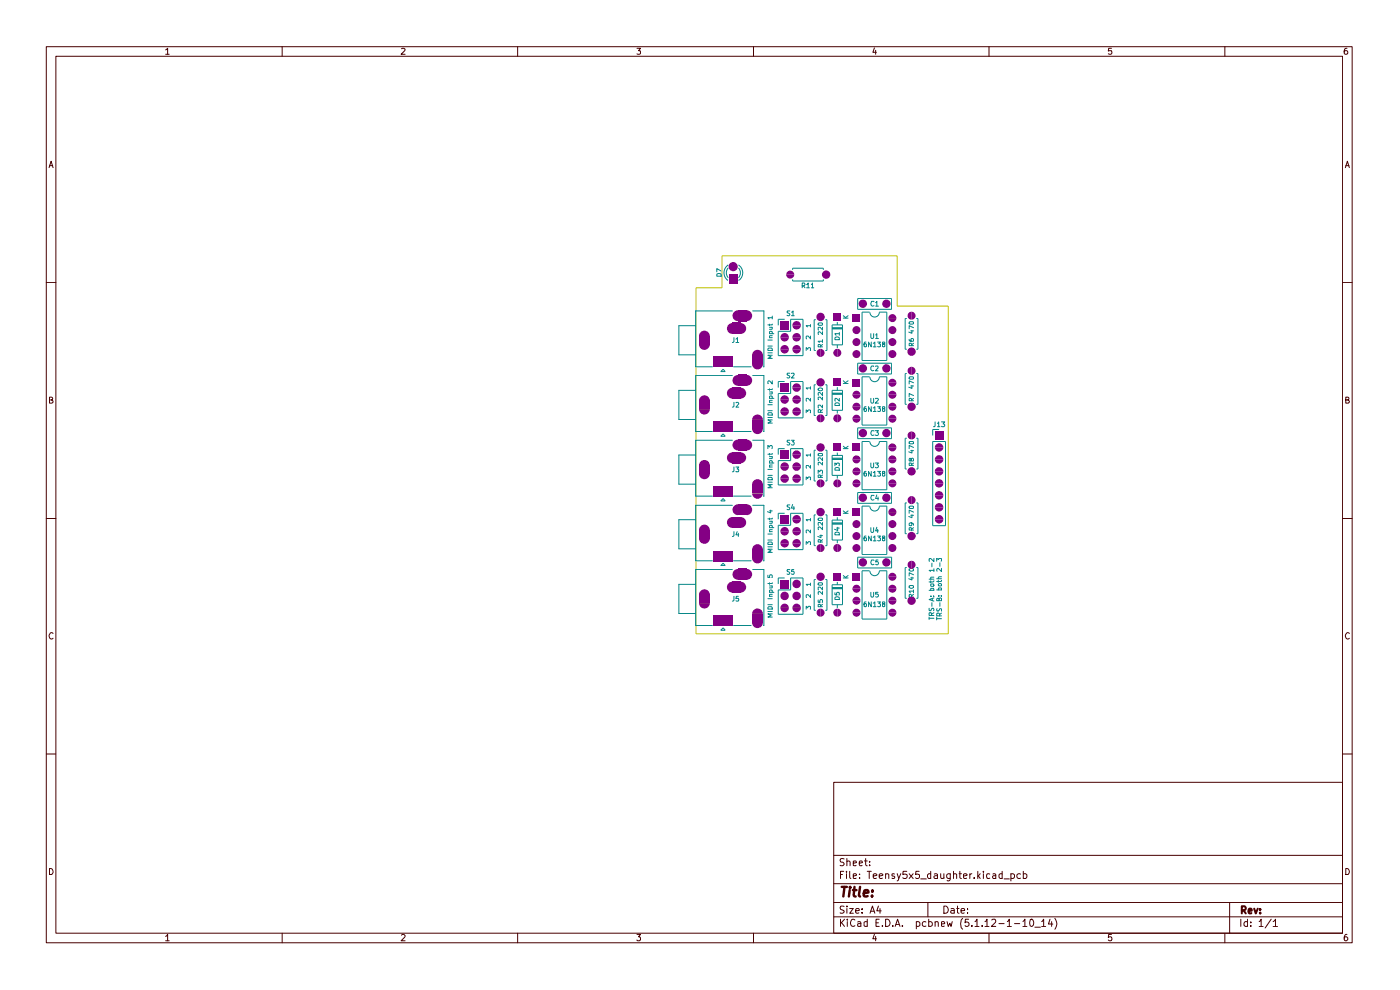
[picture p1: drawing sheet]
<svg xmlns="http://www.w3.org/2000/svg" width="297mm" height="210mm" viewBox="0 0 297 210" stroke-linecap="round" stroke-linejoin="round" font-family="sans-serif">
<g fill="none" stroke="#480000" stroke-width=".21">
<path d="M9.8 9.9h277.1v190.1h-277.1zM11.9 11.9h272.9v186.1h-272.9zM35.1 10.6l.5-.4v1.3M35.1 11.5h.8M59.9 9.9v2M85.2 10.3l.5-.1 .2 .4-.8 .9h.8M109.8 9.9v2M135.1 10.2h.8l-.4 .6h.3v.6h-.7M159.9 9.9v2M185.5 10.2l-.3 .9h.7M185.8 10.7v.8M209.8 9.9v2"/>
<path d="M235.8 10.2h-.6l-.1 .6h.7a.48 .48 0 0 1 0 .6 .48 .48 0 0 1-.7 0M259.8 9.9v2M285.7 10.2l-.4 .1-.1 1 .2 .2 .4-.1 .1-.4-.2-.2h-.5v.2M10.4 35.6l.4-1.4 .5 1.4M10.5 35.1h.7M285.4 35.6l.4-1.4 .5 1.4M285.5 35.1h.7M9.8 59.9h2.1M284.8 59.9h2.1M10.5 84.8h.6v-.5l-.6-.1v1.3h.5l.3-.4-.4-.3M285.5 84.8h.6v-.5l-.6-.1v1.3h.5l.3-.4-.4-.3M9.8 110h2.1"/>
<path d="M284.8 110h2.1M11.3 134.4a.57 .57 0 0 0-.8 0 .57 .57 0 0 0 0 .8l.3 .4 .5-.2M286.3 134.4a.57 .57 0 0 0-.8 0 .57 .57 0 0 0 0 .8l.3 .4 .5-.2M9.8 159.9h2.1M284.8 159.9h2.1M176.9 165.9h107.9v32.1h-107.9zM10.5 184.2a.71 .71 0 0 1 .7 .5 .71 .71 0 0 1-.2 .8h-.5zM35.1 198.6l.5-.4v1.4M35.1 199.6h.8M59.9 198v2M85.2 198.4l.1-.2h.4l.2 .4-.8 1h.8M109.8 198v2"/>
<path d="M135.1 198.2h.8l-.4 .5 .4 .3-.1 .5-.5 .1-.2-.2M159.9 198v2M176.9 194.5h107.9M176.9 191.4h107.9M176.9 187.5h107.9M176.9 181.4h107.9M178.3 195v1.5M178.3 185.5h.4M178.5 195.7l.7 .8M179 184.8h-.7v1.6M179.1 192.3h-.8a.61 .61 0 0 0 .1 .6 .61 .61 0 0 0 .6 .2l.1 .4a.6 .6 0 0 1-.9 .1M179.1 182.2h-.8a.53 .53 0 0 0 .1 .6 .53 .53 0 0 0 .5 .2l.2 .2-.2 .4h-.7"/>
<path d="M179.2 195l-.9 .9M179.6 184.8v.2M179.6 185.3v1.1M179.7 192.2v.2M179.7 182.8v-.1a.36 .36 0 0 1 .6 .2v.7M179.7 182.1v1.5M179.7 192.7v1M179.7 195v.2M179.7 195.5v1M180.3 192.7h.7l-.7 1h.7M180.3 184.8v1.3l.2 .3M181 185.8l.7-.1-.2-.4-.5 .1v.9h.6"/>
<path d="M181 183.1l.7-.1-.2-.4-.5 .1v.9h.6M181.4 195.2l-.4-.2a.78 .78 0 0 0-.6 .7 .78 .78 0 0 0 .6 .8l.4-.2M181.5 193.2l.8-.1-.1-.3-.4-.1-.3 .3v.5l.3 .2 .4-.1M181.9 195.6h.6l.1 .9M182.3 183.1l.7-.1-.2-.4-.4 .1-.1 .7 .2 .2h.4M182.4 186.2v.2M182.4 185.4v.1M182.6 195.9l-.7 .1v.4h.7M182.9 193.5v.2M182.9 192.8v.2M183.4 182.6h.6M183.6 182.1v1.3l.4 .2"/>
<path d="M184 195.6l-.4-.1-.3 .2v.6l.3 .2 .4-.1M184 195v1.5M184 184.8h.8M184.4 184.8v1.6M184.5 183.5v.1M184.5 182.7v.2M184.6 193.7l.5-1.5 .5 1.5M184.7 193.3h.7M185.3 185.8l.7-.1-.1-.3-.4-.1-.2 .2v.8h.6M185.5 198.2l-.3 .9h.7M185.8 198.6v1M185.8 195.7h.6"/>
<path d="M186.4 192.2l-.4 1h.9M186.5 195h-.7v1.5h.7M186.5 185.8l.8-.1-.1-.3-.4-.1-.3 .2 .1 .8h.6M186.7 192.7v1M187.2 196.3v.2M187.9 195a.78 .78 0 0 1 .9 .7 .78 .78 0 0 1-.9 .8zM187.9 185.5l.2-.2 .5 .2v.9M187.9 185.3v1.1M189.4 196.3v.2M189.7 185.4h-.5v.4l.6 .2-.1 .4-.5-.1M189.9 196.5l.5-1.5 .5 1.5M190.1 196.1h.7"/>
<path d="M190.3 185.3l.4 1.1M191.1 185.3l-.5 1.4-.3 .2M191.4 196.3v.2M192.4 184.8h-.8l-.1 .7h.9v.7l-.3 .2-.6-.2M192.9 185.3l.8 1.1M193.7 185.3l-.8 1.1M194.4 195.6h.6l.2 .7a.52 .52 0 0 1-.8 .1M194.4 195.5v1.5M195 184.8h-.7l-.1 .7h.8v.7l-.3 .2h-.3l-.2-.2M195.3 186.4h1.2M196.4 195.6h-.6l-.1 .7a.52 .52 0 0 0 .7 .1M196.8 191.4v3.1"/>
<path d="M197 195.6h.6l.2 .7a.52 .52 0 0 1-.8 .1M197 195v1.5M197.4 185.4l-.4-.1-.2 .3v.6l.2 .2 .4-.1M197.4 184.8v1.6M198.2 185.4l.4-.1 .3 .2v.9M198.4 195.7l.2-.2 .4 .1 .1 .9M198.4 195.5v1M198.9 185.7l-.8 .2 .3 .5 .5-.1M199.6 185.3v1l.4 .1 .2-.2M199.7 196l.7-.1-.2-.4-.5 .1v.8h.6M200.2 192.2a.78 .78 0 0 1 1 .8 .78 .78 0 0 1-1 .7zM200.2 185.3v1.1"/>
<path d="M200.9 195.5l.3 1 .3-.7 .3 .7 .2-1M201.6 185.3v1.2l-.3 .4-.4-.1M201.6 185.4a.52 .52 0 0 0-.8 .2l.2 .7h.6M201.8 192.8h.6v.9M202.3 185.5l.2-.2 .4 .2v.9M202.3 184.8v1.6M202.4 193.1h-.5l-.2 .3 .2 .3 .5-.1M202.9 192.7h.6M203.1 192.2v1.3l.4 .2M203.5 185.3h.5M203.6 184.8v1.3l.4 .3M203.9 193.2l.7-.1v-.3l-.5-.1-.2 .3v.5l.2 .2 .5-.1"/>
<path d="M204.2 194.8a1.74 1.74 0 0 0 0 2.3M204.4 185.8l.7-.1v-.3l-.5-.1-.2 .2 .1 .8h.6M205.2 193.5v.2M205.2 192.8v.2M205.5 195h-.7l-.1 .7 .2-.1 .5 .1 .2 .6-.4 .2h-.3l-.2-.2M205.7 185.3v1.1M206.2 196.3v.2M206.2 185.3l-.5 .3M206.7 186.2v.2M206.8 195.5l.5-.5v1.5M206.8 196.5h.9M207.4 184.8v1.6"/>
<path d="M207.5 185.8l.4 .6M207.9 185.3l-.5 .6M208.4 196.3v.2M208.6 184.8v.2M208.6 185.3v1.1M209 195.5l.4-.5v1.5M209 196.5h.8M209.8 198v2M210 185.4l-.5-.1-.2 .3 .1 .7h.6M210.4 195.2l.6-.2 .2 .1v.4l-.9 1h.9M210.7 185.4l.4-.1 .1 .2v.9M211.2 185.7l-.6 .2 .1 .5 .5-.1"/>
<path d="M211.9 195.9h1.1M212.6 185.4l-.4-.1-.3 .3 .1 .6 .2 .2 .4-.1M212.6 184.8v1.6M213 186.4h1.1M213.7 195.5l.4-.5v1.5M213.7 196.5h.8M214.5 185.4a.52 .52 0 0 1 .7 .2l-.1 .7h-.6M214.5 185.3v1.6M215.2 195.9h1.1M216.5 185.4a.52 .52 0 0 0-.8 .2l.2 .7h.6M217 195.5l.4-.5v1.5M217 196.5h.8"/>
<path d="M217.1 185.4l.5-.1 .2 .3v.4l-.2 .4-.5-.1M217.1 184.8v1.6M218.5 195.2l.3-.2a.82 .82 0 0 1 .5 .7 .82 .82 0 0 1-.5 .8l-.3-.2-.1-.4zM219.5 196.7h1.2M221 195.5l.4-.5v1.5M221 196.5h.8M222.8 195l-.4 1h1M223.1 195.5v1M223.8 194.8a1.74 1.74 0 0 1 0 2.3M235.8 198.2h-.6l-.1 .7 .3-.2 .4 .1v.7l-.4 .1-.3-.2M259.8 198v2M260.9 191.4v6.6"/>
<path d="M263.2 195v1.5M264.7 195.6l-.5-.1-.3 .3v.5l.3 .2 .5-.1M264.7 195v1.5M265.3 196.3v.2M265.3 195.6v.1M267.1 195.5l.4-.5v1.5M267.1 196.5h.9M269.7 195l-1.3 1.8M270.1 195.5l.5-.5v1.5M270.1 196.5h.9M285.5 184.2a.71 .71 0 0 1 .7 .5 .71 .71 0 0 1-.2 .8h-.5zM285.7 198.2a.58 .58 0 0 0-.5 .6v.7l.5 .1 .2-.3v-.3l-.2-.3h-.3l-.2 .3"/>
</g>
<path d="M263.4 193.1h.6a.47 .47 0 0 0 .3-.4 .47 .47 0 0 0-.3-.5h-.6v1.6M263.8 193.1l.5 .7M264.9 193.3l.7-.1-.2-.5-.4 .1-.1 .8 .1 .2 .5-.1M266.1 192.7l.3 1.1 .4-1.1M267.3 193.6v.2M267.3 192.8v.2" fill="none" stroke="#480000" stroke-width=".42"/>
<path d="M178.6 188.1h1.1M179.2 188.1l-.3 2.1M180.3 188.8l-.2 1.4M180.3 188.1v.3M180.9 188.8h.8M181.3 188.1l-.2 1.8 .4 .3M182.5 188.1l-.3 1.8 .3 .3M183.2 189.5l1-.2-.1-.4h-.7l-.2 1 .3 .3 .6-.1M185 190v.2M185.1 188.9v.2" fill="none" stroke="#480000" stroke-width=".51"/>
<path d="M153.2 54.3h37.1v10.6h10.9v69.6h-53.5v-73.5h5.5z" fill="none" stroke="#c2c200" stroke-width=".21"/>
<g fill="none" stroke="#008484" stroke-width=".21">
<path d="M152.1 58.1h.8l.1 .5h-.9zM153 57.5l-.9-.5v.7M154.3 59.4h.1M154.5 56.8a1.5 1.5 0 0 0 0 2.1M154.5 56.2a1.99 1.99 0 0 0-.2 3.2M156.7 56.2a1.89 1.89 0 0 1-.1 3.2M156.7 56.8a1.5 1.5 0 0 1 0 2.1M168.1 57.2v-.3h6.6v.3M168.1 59.3v.3h6.6v-.3M147.6 69.1h-3.6v6.2h3.6M153.4 78.3l.4 .5h-.9zM155.4 79.7h-7.8v11.8h3.5"/>
<path d="M155.4 66h-7.8v11.8h3.5M155.6 77.8h3.7M155.7 71.6v.9l-.3 .1M156.1 72l.4-.4v1M156.1 72.6h.6M159.7 66h2.4l-.1 11.8M159.7 79.7h2.4l-.1 11.8M162.9 74l.2-.2h.6l.1 .2v.3h-.9zM162.9 74.8h.9M162.9 73.4h.9M162.9 72.1h.9M163.2 68.7v.4"/>
<path d="M163.2 71.6h.6M163.2 69.4h.6M163.7 69.4v.4h-.5M163.8 75.4h-.9l.7 .3-.7 .3h.9M163.8 71.2h-.5v.4M163.8 70.8v-.4h-.6v.4h1M163.8 68.7v.2h-.9M163.8 67.4h-.9l.3 .2M163.8 67.1v.5M165.1 70.3h2.6v-2.6h2.6v7.7h-5.2zM166.5 67.7h-1.4v1.3M167.6 66h-.6v.1v.3l.6 .2-.1 .3h-.5"/>
<path d="M167.6 79.2h-.6v.1v.3l.6 .2-.1 .3h-.5M167.9 66.2l.3-.2v1M167.9 79.2h.5l.1 .1-.6 .9h.6M167.9 67h.6M170.2 60.6l.5-.1 .1-.2-.2-.3h-.4v1M170.4 60.6l.4 .4M171 74.3v-.6l.4 .4 .1-.4 .5 .1-.1 .5M171.1 60.4l.3-.4v1M171.1 61h.6M172 71.3v.6l-.6-.6h-.3v.6M172 69.1h-1l.3 .2M172 68.8v.5"/>
<path d="M172.1 60.4l.3-.4v1M172.1 61h.5M173.1 67.8h-.4v6.5h.4M173.6 68.6l.7-.1 .2 .1v.3l-.8 .1-.1-.1zM174.1 73.6l-.1-.5-.4 .1v.4h.9M174.5 72.4h-.9l.2 .2M174.5 70.4v.6l-.7-.6h-.2l.1 .6M174.5 69.4v.6l-.5-.6-.4 .1 .1 .5M174.5 73.1l-.4 .3M174.5 72.1v.5M175.1 67.8h.3v6.5h-.3M176.5 68.9h2.2v4.3h-2.2z"/>
<path d="M176.5 69.5h2.2M176.5 69.7h2.2M176.5 69.8h2.2M177.2 71.5h.8l.1 .6h-1zM177.6 68.3v.6M177.6 73.2v.6M178.1 70.8h-1l.3 .3M178.1 70.5v.6M178.9 67.5h1M178.9 67l.6 .5M179.9 67l-.6 .4M181.9 63.3h7.2v2.3h-7.2z"/>
<path d="M181.9 77h7.2v2.3h-7.2zM183.7 72.6h-.2l-.2 .2v.7h.5v-.5l-.3-.1-.2 .3M184.5 66.2h-1.6v10.3h5.2v-10.3h-1.6M184.5 79.9h-1.6v10.3h5.2v-10.3h-1.6M184.5 66.3a1 1 0 0 0 1 1 1 1 0 0 0 1-1M184.5 80a1 1 0 0 0 1 1 1 1 0 0 0 1-1M184.7 70.8v.7l.2 .3h.3l.1-.3v-.7M184.8 72.6v1l-.6-1v1M185.3 72.8l.3-.2v1M185.3 73.6h.5M185.3 77.7l-.4-.1-.2 .3v.5l.4 .3 .2-.1M185.4 64l-.5-.1a.54 .54 0 0 0-.1 .7 .54 .54 0 0 0 .6 .3"/>
<path d="M185.8 64.2l.2-.3v1M185.8 77.7l.4-.1 .1 .5-.6 .6h.6M185.8 71l.2-.2v1M185.8 64.9h.6M185.8 71.8h.6M186.2 72.6h.6l-.4 .3 .4 .1v.5h-.6M187.4 73l-.2-.1v-.3h.4l.1 .3-.5 .2v.4l.2 .1 .3-.1v-.4l-.2-.1M192.4 67.6h-.4v6.5h.4M192.4 79.2h-.4v6.6h.4M192.9 72l.1 .4h.7l.1-.4-.2-.2h-.2l-.2 .3 .2 .3M192.9 68.3l.7-.1 .2 .1v.4h-.8h-.1zM193.2 70.2h.6"/>
<path d="M193.4 73.3l-.1-.5h-.3l-.1 .5h.9M193.5 70.1v.6l-.7-.3M193.8 69.5l-.9-.4v.7M193.8 72.8l-.4 .4M194.4 67.6h.3v6.5h-.3M194.4 79.2h.3v6.6h-.3M147.6 82.8h-3.6v6.2h3.6M147.6 96.5h-3.6v6.2h3.6M153.4 92l.4 .5h-.9zM155.4 93.4h-7.8v11.8h3.5M155.6 91.5h3.7M155.7 85.3v.9l-.3 .2"/>
<path d="M155.7 99.1v.8l-.3 .2M156.1 85.4l.4-.1 .2 .3-.6 .8h.6M156.1 99.1h.6l-.3 .4h.2l.1 .2-.1 .4-.5-.1M159.7 93.4h2.4l-.1 11.8M162.9 95.2v-.7l.3 .3 .2-.3h.3l.1 .2-.1 .5M162.9 87.7l.2-.2h.6l.1 .2v.4h-.9zM162.9 99.6h.9M162.9 88.6h.9M162.9 87.1h.9M162.9 85.9h.9M163.2 99.1h.6M163.2 96.9h.6"/>
<path d="M163.2 82.5v.3M163.2 96.2v.3M163.2 85.3h.6M163.2 83.1h.6M163.7 96.9v.4h-.5M163.7 83.1v.5h-.5M163.8 98.6h-.5v.5M163.8 98.2v-.4h-.6v.4h1M163.8 96.2v.2h-.9M163.8 89.1h-.9l.7 .3-.7 .3h.9M163.8 84.9h-.5v.4M163.8 84.5v-.4h-.6v.4h1"/>
<path d="M163.8 82.5v.1h-.9M163.8 80.8v.6l-.6-.6-.3 .1 .1 .5M165.1 97.7h2.6v-2.5h2.6v7.7h-5.2zM165.1 83.5h2.6v-2.6h2.6v7.7h-5.2zM166.5 95.2h-1.4v1.2M166.5 80.9h-1.4v1.3M167.6 93.4h-.6v.2v.2l.6 .3-.1 .2h-.5M167.9 93.4h.6l-.4 .3 .4 .3-.1 .3h-.5M171 87.5v-.5l.4 .3 .1-.3h.5l-.1 .5M172 98.7v.6l-.6-.6-.4 .1 .1 .5M172 96.5h-1l.3 .3M172 84.5v.6l-.6-.6-.4 .1 .1 .5"/>
<path d="M172 82.3h-1l.3 .2M172 82v.5M172 96.3v.5M173.1 95.5h-.4v6.5h.4M173.1 81.6h-.4v6.5h.4M173.6 96.3l.7-.1 .2 .1v.3l-.8 .1-.1-.1zM173.6 82.5a.52 .52 0 0 1 .5-.2 .52 .52 0 0 1 .4 .4 .52 .52 0 0 1-.6 .2 .52 .52 0 0 1-.3-.4zM174.1 87.5v-.5l-.2-.1-.3 .1v.5h.9M174.5 98v.6l-.7-.6-.2 .1 .1 .5M174.5 97.1v.6l-.5-.6-.4 .1 .1 .5M174.5 85.9v.6l-.5-.6-.4 .1 .1 .5M174.5 84.2v.6l-.5-.6-.4 .1 .1 .5"/>
<path d="M174.5 83.2v.7l-.7-.7-.2 .2 .1 .4M174.5 86.9l-.4 .3M175.1 95.5h.3v6.5h-.3M175.1 81.6h.3v6.5h-.3M176.5 96.6h2.2v4.2h-2.2zM176.5 82.8h2.2v4.2h-2.2zM176.5 97.4h2.2M176.5 97.5h2.2M176.5 97.2h2.2M176.5 83.4h2.2M176.5 83.7h2.2M176.5 83.5h2.2"/>
<path d="M177.1 98.8v-.6l.4 .4 .1-.4 .5 .1-.1 .5M177.2 99.2h.8l.1 .5h-1zM177.2 85.5h.8l.1 .5h-1zM177.6 82.1v.7M177.6 87v.7M177.6 96v.6M178.1 84.5v.6l-.7-.6-.3 .1 .1 .5M178.9 95.2h1M178.9 94.7l.6 .5M178.9 81.4h1M178.9 80.8l.6 .6M179.9 94.7l-.6 .4"/>
<path d="M179.9 80.8l-.6 .4M181.9 90.8h7.2v2.2h-7.2zM183.7 86.3h-.2l-.2 .2v.7h.5v-.5l-.3-.1-.2 .3M183.7 100h-.2l-.2 .2v.7h.5v-.5l-.3-.1-.2 .3M184.5 93.6h-1.6v10.3h5.2v-10.3l-1.6 .1a1 1 0 0 1-1 1 1 1 0 0 1-1-1M184.7 98.2v.8l.2 .2h.3l.1-.2v-.8M184.7 84.5v.8l.2 .2h.3l.1-.2v-.8M184.8 86.3v1l-.6-1v1M184.8 100v1l-.6-1v1M185.3 86.5l.3-.2v1M185.3 87.3h.5M185.4 91.4h-.5a.54 .54 0 0 0-.1 .6 .54 .54 0 0 0 .6 .3"/>
<path d="M185.7 91.4h.7l-.4 .3 .4 .2-.1 .4h-.6M185.7 98.2h.7l-.4 .4a.34 .34 0 0 1 .4 .3 .34 .34 0 0 1-.3 .3l-.4-.1M185.8 84.6l.4-.1 .2 .3-.7 .7h.7M186.2 86.3h.6l-.4 .3 .4 .1v.5h-.6M186.2 100h.6l-.4 .3 .4 .1v.5h-.6M187.4 86.7l-.2-.1v-.2l.4-.1 .1 .3-.5 .2v.4l.2 .1 .3-.1v-.4l-.2-.1M192.4 93h-.4v6.5h.4M192.9 93.7l.7-.1 .2 .1v.4h-.8h-.1zM192.9 80l.7-.1 .2 .1v.3l-.8 .1-.1-.1zM193.2 95.6h.6M193.2 81.9h.6M193.3 97.5l.2-.3 .3 .2v.3l-.4 .1-.4-.6-.1 .2v.3l.3 .1 .1-.2"/>
<path d="M193.4 98.7l-.1-.5h-.3l-.1 .5h.9M193.4 85l-.1-.5h-.3l-.1 .5h.9M193.5 95.5v.6l-.7-.3M193.5 81.8v.6l-.7-.3M193.8 94.9l-.9-.4v.7M193.8 83.9l-.9-.4v.7M193.8 81.2l-.9-.4v.6M193.8 98.2l-.4 .4M193.8 84.5l-.4 .3M194.4 93h.3v6.5h-.3M197.9 93.6h2.7v17.9h-2.7zM198.4 89.5v.8l-.1 .2h-.3"/>
<path d="M198.9 89.8l.2-.3v1M198.9 90.5h.5M199.2 91.1h-1.3v1.3M199.7 89.5h.7l-.3 .4 .3 .2v.2l-.2 .2-.5-.1M147.6 110.2h-3.6v6.2h3.6M152.9 106.3l.5-.6 .4 .6zM152.9 120l.5-.5 .4 .5zM155.4 107.2h-7.8v11.8h3.5M155.6 105.2h3.7M155.6 119h3.7M155.7 112.8v.8l-.3 .2M156.4 112.8l-.3 .7h.6"/>
<path d="M156.6 113.1v.7M159.7 107.2h2.4l-.1 11.8M162.9 101.4l.2-.1h.6l.1 .1v.4h-.9zM162.9 115.1l.2-.1h.6l.1 .1v.4h-.9zM162.9 100.8h.9M162.9 102.3h.9M162.9 114.6h.9M162.9 116h.9M162.9 113.3h.9M163.2 109.9v.3M163.2 112.8h.6M163.2 110.6h.6"/>
<path d="M163.2 108.4h.6M163.5 108.2v.6l-.7-.3M163.7 110.6v.4h-.5M163.8 102.8h-.9l.7 .3-.7 .4h.9M163.8 116.5h-.9l.7 .3-.7 .4h.9M163.8 112.4h-.5v.4M163.8 111.9v-.4h-.6v.4h1M163.8 109.9v.2h-.9M165.1 111.4h2.6v-2.5h2.6v7.7h-5.2zM166.5 108.9h-1.4v1.3M167.6 107.1h-.6v.2v.2l.6 .3-.1 .2h-.5M168.1 107l-.2 .8h.7"/>
<path d="M168.4 107.4v.7M171 101.8v-.6l.4 .3 .1-.3 .5 .1-.1 .5M171 115.5v-.6l.4 .3 .1-.3 .5 .1-.1 .5M172 112.4v.6l-.6-.6-.4 .1 .1 .5M172 110.2h-1l.3 .3M172 110v.5M173.1 109.2h-.4v6.5h.4M173.6 100.4v-.7l.3 .4 .2-.4h.2l.2 .2-.1 .5M173.6 110l.7-.1 .2 .1v.3l-.8 .1-.1-.1zM173.9 113.6h.6M174.1 101.3l-.1-.5h-.4v.5h.9M174.1 115l-.1-.5-.4 .1v.4h.9"/>
<path d="M174.2 113.5v.5l-.7-.2M174.5 111.8v.6l-.7-.6h-.2l.1 .6M174.5 110.8v.6l-.5-.6h-.3v.6M174.5 100.8l-.4 .3M174.5 114.5l-.4 .3M175.1 109.2h.3v6.5h-.3M176.5 110.3h2.2v4.3h-2.2zM176.5 111.1h2.2M176.5 111.2h2.2M176.5 110.9h2.2M177.2 112.9h.8l.1 .6h-1zM177.5 112h.6"/>
<path d="M177.6 100.8v.7M177.6 109.7v.6M177.6 114.6v.6M177.7 111.8v.7l-.7-.2M178.9 108.9h1M178.9 108.4l.6 .5M179.9 108.4l-.6 .4M181.9 118.2h7.2v2.3h-7.2zM181.9 104.5h7.2v2.3h-7.2zM183.7 113.7h-.2l-.2 .3v.6h.5v-.5l-.3-.1-.2 .3M184.5 107.4h-1.6v10.2h5.2v-10.2h-1.6M184.5 107.4a1 1 0 0 0 1 1 1 1 0 0 0 1-1"/>
<path d="M184.7 111.9v.8l.2 .2h.3l.1-.2v-.8M184.8 113.7v1l-.6-1v1M185.3 114l.3-.3v1M185.3 100.2l.3-.2v1M185.3 114.7h.5M185.3 101h.5M185.4 118.9l-.5-.1a.54 .54 0 0 0-.1 .7 .54 .54 0 0 0 .6 .2M185.4 105.2l-.5-.1a.54 .54 0 0 0-.1 .7 .54 .54 0 0 0 .6 .2M186 105l-.2 .7h.6M186 111.8l-.2 .8h.6M186.2 113.7h.6l-.4 .3 .4 .1v.5h-.6M186.2 112.3v.6"/>
<path d="M186.3 118.8h-.5v.4l.4-.1 .2 .3-.1 .3h-.5M186.3 105.4v.7M187.4 114.1l-.2-.1v-.2l.4-.1 .1 .3-.5 .2v.4l.2 .1 .3-.1v-.4l-.2-.1M187.4 100.4l-.2-.1v-.2l.4-.1 .1 .3-.5 .2v.4l.2 .1 .3-.1v-.4l-.2-.1M192.4 106.7h-.4v6.5h.4M192.9 107.4h.7h.2v.4l-.8 .1-.1-.1zM193.2 109.3h.6M193.3 110.9l.2 .3-.1 .3h-.4l-.1-.4a.62 .62 0 0 1 .9 .1v.2M193.4 112.4l-.1-.5h-.3l-.1 .5h.9M193.5 109.2v.6l-.7-.2M193.8 108.6l-.9-.4v.7M193.8 111.9l-.4 .4"/>
<path d="M194.4 106.7h.3v6.5h-.3M197.7 119.5v.7M198.1 118.4v.7l-.7-.7-.3 .1 .1 .5M198.7 119v-.6l.4 .3 .1-.3h.4v.6M199.4 119.4v.7M147.6 124h-3.6v6.1h3.6M153.4 133.2l.4 .5h-.9zM155.4 120.8h-7.8v11.9h3.5M155.6 132.7h3.7M155.7 126.5v.8l-.3 .2M156.6 126.5h-.4l-.1 .5 .5-.1v.6l-.5-.1M159.7 120.8h2.4l-.1 11.9"/>
<path d="M162.9 122v.5h.4v-.5l.4-.1 .1 .2-.1 .4M162.9 128.3h.9M162.9 129.7h.9M162.9 127h.9M163.1 128.7h.6l.1 .2v.3h-.9v-.3zM163.2 123.6v.4M163.2 126.5h.6M163.2 124.3h.6M163.7 124.3v.4h-.5M163.8 130.2h-.9l.7 .4-.7 .3h.9M163.8 126.1h-.5v.4M163.8 125.6v-.4h-.6v.4h1"/>
<path d="M163.8 123.6v.2h-.9M165.1 125.1h2.6v-2.5h2.6v7.7h-5.2zM166.5 122.6h-1.4v1.3M167.6 120.8h-.6v.2v.2l.6 .3-.1 .3h-.5M168.4 120.8h-.4l-.1 .4h.5v.6h-.5M171 129.2v-.6l.4 .3 .1-.3 .5 .1-.1 .5M172 126.2v.5l-.6-.5h-.3v.5M172 124h-1l.3 .2M172 123.7v.5M173.1 122.9h-.4v6.6h.4M173.6 127.3v.5h.4v-.5l.3-.1 .2 .1-.1 .5M173.6 123.7l.7-.1 .2 .1v.3l-.8 .1-.1-.1z"/>
<path d="M174.1 128.7l-.1-.5h-.3l-.1 .5h.9M174.5 125.5v.6l-.7-.6-.2 .1 .1 .5M174.5 124.5v.6l-.5-.6h-.3v.6M174.5 128.2l-.4 .3M175.1 122.9h.3v6.6h-.3M176.5 124h2.2v4.3h-2.2zM176.5 124.6h2.2M176.5 124.9h2.2M176.5 124.8h2.2M177.1 125.7v.5h.4v-.4l.1-.2 .5 .1-.1 .5M177.2 126.7h.8l.1 .5h-1zM177.6 123.4v.6"/>
<path d="M177.6 128.3v.6M178.9 122.6h1M178.9 122.1l.6 .5M179.9 122.1l-.6 .4M183.7 127.7h-.2l-.2 .2v.7h.5v-.5l-.3-.1-.2 .3M184.5 121.1h-1.6v10.2h5.2v-10.2h-1.6M184.5 121.1a1 1 0 0 0 1 1 1 1 0 0 0 1-1M184.7 125.6v.8l.2 .3h.3l.1-.3v-.8M184.8 127.7v1l-.6-1v1M185.3 127.9l.3-.2v1M185.3 128.7h.5M186.2 127.7h.6l-.4 .3 .4 .1v.5h-.6"/>
<path d="M186.3 125.6h-.5v.5a.35 .35 0 0 1 .5 0 .35 .35 0 0 1 0 .5 .35 .35 0 0 1-.5 0M187.4 128.1l-.2-.1v-.2l.4-.1 .1 .3-.5 .2v.4l.2 .1 .3-.1v-.4l-.2-.1M192.4 120.4h-.4v6.5h.4M192.9 124.3h.9a.52 .52 0 0 1-.3 .5 .52 .52 0 0 1-.6-.2zM192.9 120.7a.52 .52 0 0 1 .5-.1 .52 .52 0 0 1 .4 .4 .52 .52 0 0 1-.5 .2 .52 .52 0 0 1-.4-.5zM193.2 122.6h.6M193.4 126.7l-.2-.6-.3 .1v.5h.9M193.5 122.4v.6l-.7-.2M193.8 125.4h-.9l.2 .3M193.8 121.9l-.9-.4v.7M193.8 126.1l-.4 .3M193.8 125.1v.6"/>
<path d="M194.4 120.4h.3v6.5h-.3M197.1 129l.1 .5h.3l.2-.5h.3v.5M197.1 130.9v.5M197.1 131.1h1M197.1 125.2h1M197.1 122.9h1M197.4 126.5h.1M197.4 125.2l.1-.4h.5v.4M197.4 124l.6-.1v.5h-.5zM197.4 123.2v.4M197.6 130.6l-.1-.6h-.3l-.1 .6h1M197.7 127.8v.8"/>
<path d="M197.8 126.9v.5M198 126.5h.1M198.1 126.8l-1 .4 1 .3M198.1 123.2l-.1 .2h-.9M198.1 122.4h-.6v.5M198.1 121h-1l.3 .2M198.1 130l-.5 .3M198.1 120.6v.6M198.7 125.1h1v-.3l-.6-.1v.4M198.7 130.9v.6M198.7 131.2h1M198.7 122.8h1"/>
<path d="M198.8 129.1v.5h.3l.3-.5 .3 .1v.4M199.1 124l.5-.2 .1 .1v.3l-.6 .1zM199.1 123.1v.4M199.1 126.4h.1M199.2 127.1l.2-.3 .3 .1v.5h-1l.1-.5h.3l.1 .5M199.3 130.6v-.4l-.2-.2h-.3l-.1 .6h1M199.4 127.8v.8M199.6 126.4h.1M199.7 123.1l-.1 .3h-.9M199.7 122.3h-.5l-.1 .2v.3M199.7 120.6v.6l-.6-.6-.4 .2 .1 .4M199.7 130l-.4 .4"/>
</g>
<g fill="#840084">
<path d="M151.3 103h4.1v2.3h-4.1z"/>
<path d="M159.5 104.6h2.3a1.15 1.15 0 0 1-1.1 1.2 1.15 1.15 0 0 1-1.2-1.2z"/>
<path d="M160 101.9a1.15 1.15 0 0 1 1.2-.1 1.15 1.15 0 0 1 .6 1h-2.3l.1-.4z"/>
<path d="M159.5 102.8h2.3v1.8h-2.3z"/>
<path d="M148.8 97.8a1.15 1.15 0 0 1 1.2-.1 1.15 1.15 0 0 1 .6 1h-2.3v-.3z"/>
<path d="M148.3 100.5h2.3a1.15 1.15 0 0 1-1.2 1.2 1.15 1.15 0 0 1-1.1-1.2z"/>
<path d="M148.3 98.7h2.3v1.8h-2.3z"/>
<path d="M154.7 109.9l.7-.2v2.3a1.15 1.15 0 0 1-1.1-.8 1.15 1.15 0 0 1 .4-1.3z"/>
<path d="M157.1 109.7a1.15 1.15 0 0 1 1.2 1.1 1.15 1.15 0 0 1-1.2 1.2z"/>
<path d="M155.4 109.7h1.7v2.3h-1.7z"/>
<path d="M155.9 107.2l.6-.2v2.3a1.15 1.15 0 0 1-1-.8 1.15 1.15 0 0 1 .4-1.3z"/>
<path d="M158.4 107a1.15 1.15 0 0 1 1.2 1.1 1.15 1.15 0 0 1-1.2 1.2z"/>
<path d="M156.5 107h1.9v2.3h-1.9z"/>
<path d="M151.3 116.8h4.1v2.3h-4.1z"/>
<path d="M159.5 118.4h2.3a1.15 1.15 0 0 1-1.1 1.1 1.15 1.15 0 0 1-1.2-1.1z"/>
<path d="M160 115.7a1.15 1.15 0 0 1 1.2-.1 1.15 1.15 0 0 1 .6 1h-2.3l.1-.4z"/>
<path d="M159.5 116.6h2.3v1.8h-2.3z"/>
<path d="M148.8 111.5a1.15 1.15 0 0 1 1.2-.1 1.15 1.15 0 0 1 .6 1h-2.3v-.3z"/>
<path d="M148.3 114.2h2.3a1.15 1.15 0 0 1-1.2 1.2 1.15 1.15 0 0 1-1.1-1.2z"/>
<path d="M148.3 112.4h2.3v1.8h-2.3z"/>
<path d="M155.9 120.9l.6-.2v2.3a1.15 1.15 0 0 1-1-.8 1.15 1.15 0 0 1 .4-1.3z"/>
<path d="M158.4 120.7a1.15 1.15 0 0 1 1.2 1.1 1.15 1.15 0 0 1-1.2 1.2z"/>
<path d="M156.5 120.6h1.9v2.4h-1.9z"/>
<path d="M165.8 98.3a.9 .9 0 0 1 1-.2 .9 .9 0 0 1 .6 .9h-1.8z"/>
<path d="M165.6 99h1.8a.9 .9 0 0 1-.9 .9 .9 .9 0 0 1-.9-.9z"/>
<path d="M168.4 98.3a.9 .9 0 0 1 .9-.2 .9 .9 0 0 1 .6 .9h-1.8z"/>
<path d="M168.1 99h1.8a.9 .9 0 0 1-.9 .9 .9 .9 0 0 1-.9-.9z"/>
<path d="M165.8 100.9a.9 .9 0 0 1 1-.2 .9 .9 0 0 1 .6 .8h-1.8z"/>
<path d="M165.6 101.5h1.8a.9 .9 0 0 1-.9 .9 .9 .9 0 0 1-.9-.9z"/>
<path d="M168.4 100.9a.9 .9 0 0 1 .9-.2 .9 .9 0 0 1 .6 .8h-1.8z"/>
<path d="M168.1 101.5h1.8a.9 .9 0 0 1-.9 .9 .9 .9 0 0 1-.9-.9z"/>
<path d="M165.5 109.3h1.9v1.8h-1.9z"/>
<path d="M168.4 109.5a.9 .9 0 0 1 .9-.2 .9 .9 0 0 1 .6 .9h-1.8z"/>
<path d="M168.1 110.2h1.8a.9 .9 0 0 1-.9 .9 .9 .9 0 0 1-.9-.9z"/>
<path d="M165.8 112.1a.9 .9 0 0 1 1-.2 .9 .9 0 0 1 .6 .8h-1.8z"/>
<path d="M165.6 112.7h1.8a.9 .9 0 0 1-.9 .9 .9 .9 0 0 1-.9-.9z"/>
<path d="M168.4 112.1a.9 .9 0 0 1 .9-.2 .9 .9 0 0 1 .6 .8h-1.8z"/>
<path d="M168.1 112.7h1.8a.9 .9 0 0 1-.9 .9 .9 .9 0 0 1-.9-.9z"/>
<path d="M165.8 114.6a.9 .9 0 0 1 1-.2 .9 .9 0 0 1 .6 .8h-1.8z"/>
<path d="M165.6 115.2h1.8a.9 .9 0 0 1-.9 .9 .9 .9 0 0 1-.9-.9z"/>
<path d="M168.4 114.6a.9 .9 0 0 1 .9-.2 .9 .9 0 0 1 .6 .8h-1.8z"/>
<path d="M168.1 115.2h1.8a.9 .9 0 0 1-.9 .9 .9 .9 0 0 1-.9-.9z"/>
<path d="M148.8 125.2a1.15 1.15 0 0 1 1.2-.1 1.15 1.15 0 0 1 .6 1.1h-2.3v-.4z"/>
<path d="M148.3 127.9h2.3a1.15 1.15 0 0 1-1.2 1.2 1.15 1.15 0 0 1-1.1-1.2z"/>
<path d="M148.3 126.2h2.3v1.7h-2.3z"/>
<path d="M154.7 123.6l.7-.2v2.3a1.15 1.15 0 0 1-1.1-.8 1.15 1.15 0 0 1 .4-1.3z"/>
<path d="M157.1 123.4a1.15 1.15 0 0 1 1.2 1.1 1.15 1.15 0 0 1-1.2 1.2z"/>
<path d="M155.4 123.4h1.7v2.3h-1.7z"/>
<path d="M159.5 132.1h2.3a1.15 1.15 0 0 1-1.1 1.1 1.15 1.15 0 0 1-1.2-1.1z"/>
<path d="M160 129.3a1.15 1.15 0 0 1 1.2-.1 1.15 1.15 0 0 1 .6 1h-2.3l.1-.3z"/>
<path d="M159.5 130.2h2.3v1.9h-2.3z"/>
<path d="M151.3 130.5h4.1v2.3h-4.1z"/>
<path d="M168.4 128.3a.9 .9 0 0 1 .9-.2 .9 .9 0 0 1 .6 .8h-1.8z"/>
<path d="M168.1 128.9h1.8a.9 .9 0 0 1-.9 .9 .9 .9 0 0 1-.9-.9z"/>
<path d="M165.8 128.3a.9 .9 0 0 1 1-.2 .9 .9 0 0 1 .6 .8h-1.8z"/>
<path d="M165.6 128.9h1.8a.9 .9 0 0 1-.9 .9 .9 .9 0 0 1-.9-.9z"/>
<path d="M168.4 125.8a.9 .9 0 0 1 .9-.2 .9 .9 0 0 1 .6 .8h-1.8z"/>
<path d="M168.1 126.4h1.8a.9 .9 0 0 1-.9 .9 .9 .9 0 0 1-.9-.9z"/>
<path d="M165.8 125.8a.9 .9 0 0 1 1-.2 .9 .9 0 0 1 .6 .8h-1.8z"/>
<path d="M165.6 126.4h1.8a.9 .9 0 0 1-.9 .9 .9 .9 0 0 1-.9-.9z"/>
<path d="M168.4 123.2a.9 .9 0 0 1 .9-.2 .9 .9 0 0 1 .6 .9h-1.8z"/>
<path d="M168.1 123.9h1.8a.9 .9 0 0 1-.9 .9 .9 .9 0 0 1-.9-.9z"/>
<path d="M165.5 123h1.9v1.8h-1.9z"/>
<path d="M177.6 74a.85 .85 0 0 1 .9 .8 .85 .85 0 0 1-.9 .9z"/>
<path d="M177 74.2l.6-.2v1.7a.85 .85 0 0 1-.8-.5 .85 .85 0 0 1 .2-1z"/>
<path d="M174.1 74a.85 .85 0 0 1 .8 .8 .85 .85 0 0 1-.8 .9z"/>
<path d="M173.5 74.2l.6-.2v1.7a.85 .85 0 0 1-.8-.5 .85 .85 0 0 1 .2-1z"/>
<path d="M168.4 73.4a.9 .9 0 0 1 .9-.1 .9 .9 0 0 1 .6 .8h-1.8z"/>
<path d="M168.1 74.1h1.8a.9 .9 0 0 1-.9 .9 .9 .9 0 0 1-.9-.9z"/>
<path d="M165.8 73.4a.9 .9 0 0 1 1-.1 .9 .9 0 0 1 .6 .8h-1.8z"/>
<path d="M165.6 74.1h1.8a.9 .9 0 0 1-.9 .9 .9 .9 0 0 1-.9-.9z"/>
<path d="M168.4 70.9a.9 .9 0 0 1 .9-.2 .9 .9 0 0 1 .6 .8h-1.8z"/>
<path d="M168.1 71.5h1.8a.9 .9 0 0 1-.9 .9 .9 .9 0 0 1-.9-.9z"/>
<path d="M165.8 70.9a.9 .9 0 0 1 1-.2 .9 .9 0 0 1 .6 .8h-1.8z"/>
<path d="M165.6 71.5h1.8a.9 .9 0 0 1-.9 .9 .9 .9 0 0 1-.9-.9z"/>
<path d="M168.4 68.4a.9 .9 0 0 1 .9-.2 .9 .9 0 0 1 .6 .8h-1.8z"/>
<path d="M168.1 69h1.8a.9 .9 0 0 1-.9 .9 .9 .9 0 0 1-.9-.9z"/>
<path d="M165.5 68.2h1.9v1.7h-1.9z"/>
<path d="M154.6 58.2h1.9v1.9h-1.9z"/>
<path d="M154.7 68.8l.7-.3v2.3a1.15 1.15 0 0 1-1.1-.8 1.15 1.15 0 0 1 .4-1.2z"/>
<path d="M157.1 68.5a1.15 1.15 0 0 1 1.2 1.2 1.15 1.15 0 0 1-1.2 1.1z"/>
<path d="M155.4 68.5h1.7v2.4h-1.7z"/>
<path d="M155.9 66l.6-.2v2.3a1.15 1.15 0 0 1-1-.8 1.15 1.15 0 0 1 .4-1.3z"/>
<path d="M158.4 65.8a1.15 1.15 0 0 1 1.2 1.2 1.15 1.15 0 0 1-1.2 1.1z"/>
<path d="M156.5 65.8h1.9v2.4h-1.9z"/>
<path d="M151.3 75.6h4.1v2.3h-4.1z"/>
<path d="M159.5 77.2h2.3a1.15 1.15 0 0 1-1.1 1.2 1.15 1.15 0 0 1-1.2-1.2z"/>
<path d="M160 74.4a1.15 1.15 0 0 1 1.2-.1 1.15 1.15 0 0 1 .6 1.1h-2.3l.1-.4z"/>
<path d="M159.5 75.4h2.3v1.8h-2.3z"/>
<path d="M148.8 70.4a1.15 1.15 0 0 1 1.2-.1 1.15 1.15 0 0 1 .6 1h-2.3v-.4z"/>
<path d="M148.3 73.1h2.3a1.15 1.15 0 0 1-1.2 1.1 1.15 1.15 0 0 1-1.1-1.1z"/>
<path d="M148.3 71.3h2.3v1.8h-2.3z"/>
<path d="M155.9 79.8l.6-.3v2.3a1.15 1.15 0 0 1-1-.8 1.15 1.15 0 0 1 .4-1.2z"/>
<path d="M158.4 79.5a1.15 1.15 0 0 1 1.2 1.2 1.15 1.15 0 0 1-1.2 1.1z"/>
<path d="M156.5 79.5h1.9v2.4h-1.9z"/>
<path d="M154.7 82.5l.7-.3v2.3a1.15 1.15 0 0 1-1.1-.7 1.15 1.15 0 0 1 .4-1.3z"/>
<path d="M157.1 82.2a1.15 1.15 0 0 1 1.2 1.2 1.15 1.15 0 0 1-1.2 1.1z"/>
<path d="M155.4 82.2h1.7v2.4h-1.7z"/>
<path d="M148.8 84.1a1.15 1.15 0 0 1 1.2-.1 1.15 1.15 0 0 1 .6 1h-2.3v-.4z"/>
<path d="M148.3 86.8h2.3a1.15 1.15 0 0 1-1.2 1.1 1.15 1.15 0 0 1-1.1-1.1z"/>
<path d="M148.3 85h2.3v1.8h-2.3z"/>
<path d="M159.5 90.9h2.3a1.15 1.15 0 0 1-1.1 1.2 1.15 1.15 0 0 1-1.2-1.2z"/>
<path d="M160 88.1a1.15 1.15 0 0 1 1.2-.1 1.15 1.15 0 0 1 .6 1.1h-2.3l.1-.4z"/>
<path d="M159.5 89.1h2.3v1.8h-2.3z"/>
<path d="M151.3 89.3h4.1v2.3h-4.1z"/>
<path d="M154.7 96.2l.7-.2v2.3a1.15 1.15 0 0 1-1.1-.8 1.15 1.15 0 0 1 .4-1.3z"/>
<path d="M157.1 96a1.15 1.15 0 0 1 1.2 1.1 1.15 1.15 0 0 1-1.2 1.2z"/>
<path d="M155.4 95.9h1.7v2.4h-1.7z"/>
<path d="M155.9 93.5l.6-.2v2.3a1.15 1.15 0 0 1-1-.8 1.15 1.15 0 0 1 .4-1.3z"/>
<path d="M158.4 93.3a1.15 1.15 0 0 1 1.2 1.1 1.15 1.15 0 0 1-1.2 1.2z"/>
<path d="M156.5 93.2h1.9v2.4h-1.9z"/>
<path d="M165.5 95.6h1.9v1.8h-1.9z"/>
<path d="M168.4 95.8a.9 .9 0 0 1 .9-.2 .9 .9 0 0 1 .6 .8h-1.8z"/>
<path d="M168.1 96.4h1.8a.9 .9 0 0 1-.9 .9 .9 .9 0 0 1-.9-.9z"/>
<path d="M176.8 66.4h1.7v1.7h-1.7z"/>
<path d="M166.8 58.3h1.7a.85 .85 0 0 1-.9 .8 .85 .85 0 0 1-.8-.8z"/>
<path d="M167 57.6a.85 .85 0 0 1 1-.1 .85 .85 0 0 1 .5 .8h-1.7z"/>
<path d="M177.6 87.9a.85 .85 0 0 1 .9 .8 .85 .85 0 0 1-.9 .9z"/>
<path d="M177 88.1l.6-.2v1.7a.85 .85 0 0 1-.8-.5 .85 .85 0 0 1 .2-1z"/>
<path d="M174.1 87.9a.85 .85 0 0 1 .8 .8 .85 .85 0 0 1-.8 .9z"/>
<path d="M173.5 88.1l.6-.2v1.7a.85 .85 0 0 1-.8-.5 .85 .85 0 0 1 .2-1z"/>
<path d="M181.1 88.2a.85 .85 0 0 1 .9-.2 .85 .85 0 0 1 .5 .8h-1.7z"/>
<path d="M180.8 88.8h1.7a.85 .85 0 0 1-.8 .9 .85 .85 0 0 1-.9-.9z"/>
<path d="M180.8 94.1h1.7v1.7h-1.7z"/>
<path d="M188.7 74.5a.85 .85 0 0 1 .9-.2 .85 .85 0 0 1 .6 .8h-1.7z"/>
<path d="M188.5 75.1h1.7a.85 .85 0 0 1-.9 .9 .85 .85 0 0 1-.8-.9z"/>
<path d="M188.7 72a.85 .85 0 0 1 .9-.2 .85 .85 0 0 1 .6 .8h-1.7z"/>
<path d="M188.5 72.6h1.7a.85 .85 0 0 1-.9 .8 .85 .85 0 0 1-.8-.8z"/>
<path d="M181.1 72a.85 .85 0 0 1 .9-.2 .85 .85 0 0 1 .5 .8h-1.7z"/>
<path d="M180.8 72.6h1.7a.85 .85 0 0 1-.8 .8 .85 .85 0 0 1-.9-.8z"/>
<path d="M181.1 74.5a.85 .85 0 0 1 .9-.2 .85 .85 0 0 1 .5 .8h-1.7z"/>
<path d="M180.8 75.1h1.7a.85 .85 0 0 1-.8 .9 .85 .85 0 0 1-.9-.9z"/>
<path d="M192.8 78.1l.6-.3v1.7a.85 .85 0 0 1-.8-.5 .85 .85 0 0 1 .2-.9z"/>
<path d="M193.4 77.8a.85 .85 0 0 1 .8 .9 .85 .85 0 0 1-.8 .8z"/>
<path d="M188.7 80.6a.85 .85 0 0 1 .9-.2 .85 .85 0 0 1 .6 .8h-1.7z"/>
<path d="M188.5 81.2h1.7a.85 .85 0 0 1-.9 .8 .85 .85 0 0 1-.8-.8z"/>
<path d="M188.7 83.1a.85 .85 0 0 1 .9-.2 .85 .85 0 0 1 .6 .8h-1.7z"/>
<path d="M188.5 83.7h1.7a.85 .85 0 0 1-.9 .9 .85 .85 0 0 1-.8-.9z"/>
<path d="M165.5 81.4h1.9v1.7h-1.9z"/>
<path d="M168.4 81.6a.9 .9 0 0 1 .9-.2 .9 .9 0 0 1 .6 .8h-1.8z"/>
<path d="M168.1 82.2h1.8a.9 .9 0 0 1-.9 .9 .9 .9 0 0 1-.9-.9z"/>
<path d="M165.8 84.1a.9 .9 0 0 1 1-.2 .9 .9 0 0 1 .6 .9h-1.8z"/>
<path d="M165.6 84.8h1.8a.9 .9 0 0 1-.9 .9 .9 .9 0 0 1-.9-.9z"/>
<path d="M168.4 84.1a.9 .9 0 0 1 .9-.2 .9 .9 0 0 1 .6 .9h-1.8z"/>
<path d="M168.1 84.8h1.8a.9 .9 0 0 1-.9 .9 .9 .9 0 0 1-.9-.9z"/>
<path d="M165.8 86.7a.9 .9 0 0 1 1-.2 .9 .9 0 0 1 .6 .8h-1.8z"/>
<path d="M165.6 87.3h1.8a.9 .9 0 0 1-.9 .9 .9 .9 0 0 1-.9-.9z"/>
<path d="M168.4 86.7a.9 .9 0 0 1 .9-.2 .9 .9 0 0 1 .6 .8h-1.8z"/>
<path d="M168.1 87.3h1.8a.9 .9 0 0 1-.9 .9 .9 .9 0 0 1-.9-.9z"/>
<path d="M192.8 66.4l.6-.3v1.7a.85 .85 0 0 1-.8-.5 .85 .85 0 0 1 .2-.9z"/>
<path d="M193.4 66.1a.85 .85 0 0 1 .8 .9 .85 .85 0 0 1-.8 .8z"/>
<path d="M180.8 66.6h1.7v1.7h-1.7z"/>
<path d="M181.1 69.4a.85 .85 0 0 1 .9-.2 .85 .85 0 0 1 .5 .8h-1.7z"/>
<path d="M180.8 70h1.7a.85 .85 0 0 1-.8 .9 .85 .85 0 0 1-.9-.9z"/>
<path d="M188.7 69.4a.85 .85 0 0 1 .9-.2 .85 .85 0 0 1 .6 .8h-1.7z"/>
<path d="M188.5 70h1.7a.85 .85 0 0 1-.9 .9 .85 .85 0 0 1-.8-.9z"/>
<path d="M188.7 66.9a.85 .85 0 0 1 .9-.2 .85 .85 0 0 1 .6 .8h-1.7z"/>
<path d="M188.5 67.5h1.7a.85 .85 0 0 1-.9 .8 .85 .85 0 0 1-.8-.8z"/>
<path d="M192.8 91.8l.6-.3v1.7a.85 .85 0 0 1-.8-.5 .85 .85 0 0 1 .2-.9z"/>
<path d="M193.4 91.5a.85 .85 0 0 1 .8 .9 .85 .85 0 0 1-.8 .8z"/>
<path d="M188.7 85.7a.85 .85 0 0 1 .9-.2 .85 .85 0 0 1 .6 .8h-1.7z"/>
<path d="M188.5 86.3h1.7a.85 .85 0 0 1-.9 .8 .85 .85 0 0 1-.8-.8z"/>
<path d="M188.7 88.2a.85 .85 0 0 1 .9-.2 .85 .85 0 0 1 .6 .8h-1.7z"/>
<path d="M188.5 88.8h1.7a.85 .85 0 0 1-.9 .9 .85 .85 0 0 1-.8-.9z"/>
<path d="M188.7 94.3a.85 .85 0 0 1 .9-.2 .85 .85 0 0 1 .6 .8h-1.7z"/>
<path d="M188.5 94.9h1.7a.85 .85 0 0 1-.9 .9 .85 .85 0 0 1-.8-.9z"/>
<path d="M176.8 80.3h1.7v1.7h-1.7z"/>
<path d="M181.1 85.7a.85 .85 0 0 1 .9-.2 .85 .85 0 0 1 .5 .8h-1.7z"/>
<path d="M180.8 86.3h1.7a.85 .85 0 0 1-.8 .8 .85 .85 0 0 1-.9-.8z"/>
<path d="M181.1 83.1a.85 .85 0 0 1 .9-.2 .85 .85 0 0 1 .5 .8h-1.7z"/>
<path d="M180.8 83.7h1.7a.85 .85 0 0 1-.8 .9 .85 .85 0 0 1-.9-.9z"/>
<path d="M180.8 80.3h1.7v1.7h-1.7z"/>
<path d="M176.8 94.1h1.7v1.7h-1.7z"/>
<path d="M181.1 96.8a.85 .85 0 0 1 .9-.1 .85 .85 0 0 1 .5 .8h-1.7z"/>
<path d="M180.8 97.5h1.7a.85 .85 0 0 1-.8 .8 .85 .85 0 0 1-.9-.8z"/>
<path d="M181.1 99.4a.85 .85 0 0 1 .9-.2 .85 .85 0 0 1 .5 .8h-1.7z"/>
<path d="M180.8 100h1.7a.85 .85 0 0 1-.8 .8 .85 .85 0 0 1-.9-.8z"/>
<path d="M177.6 115.4a.85 .85 0 0 1 .9 .8 .85 .85 0 0 1-.9 .9z"/>
<path d="M177 115.6l.6-.2v1.7a.85 .85 0 0 1-.8-.5 .85 .85 0 0 1 .2-1z"/>
<path d="M176.8 121.5h1.7v1.7h-1.7z"/>
<path d="M174.1 115.4a.85 .85 0 0 1 .8 .8 .85 .85 0 0 1-.8 .9z"/>
<path d="M173.5 115.6l.6-.2v1.7a.85 .85 0 0 1-.8-.5 .85 .85 0 0 1 .2-1z"/>
<path d="M174.1 129.1a.85 .85 0 0 1 .8 .9 .85 .85 0 0 1-.8 .8z"/>
<path d="M173.5 129.4l.6-.3v1.7a.85 .85 0 0 1-.8-.5 .85 .85 0 0 1 .2-.9z"/>
<path d="M176.8 107.8h1.7v1.7h-1.7z"/>
<path d="M188.7 99.4a.85 .85 0 0 1 .9-.2 .85 .85 0 0 1 .6 .8h-1.7z"/>
<path d="M188.5 100h1.7a.85 .85 0 0 1-.9 .8 .85 .85 0 0 1-.8-.8z"/>
<path d="M181.1 110.6a.85 .85 0 0 1 .9-.2 .85 .85 0 0 1 .5 .8h-1.7z"/>
<path d="M180.8 111.2h1.7a.85 .85 0 0 1-.8 .8 .85 .85 0 0 1-.9-.8z"/>
<path d="M181.1 113.1a.85 .85 0 0 1 .9-.2 .85 .85 0 0 1 .5 .8h-1.7z"/>
<path d="M180.8 113.7h1.7a.85 .85 0 0 1-.8 .9 .85 .85 0 0 1-.9-.9z"/>
<path d="M198.6 104.4a.9 .9 0 0 1 1-.2 .9 .9 0 0 1 .5 .9h-1.8z"/>
<path d="M198.3 105.1h1.8a.9 .9 0 0 1-.9 .9 .9 .9 0 0 1-.9-.9z"/>
<path d="M198.6 101.9a.9 .9 0 0 1 1-.2 .9 .9 0 0 1 .5 .8h-1.8z"/>
<path d="M198.3 102.5h1.8a.9 .9 0 0 1-.9 .9 .9 .9 0 0 1-.9-.9z"/>
<path d="M198.6 99.4a.9 .9 0 0 1 1-.2 .9 .9 0 0 1 .5 .8h-1.8z"/>
<path d="M198.3 100h1.8a.9 .9 0 0 1-.9 .9 .9 .9 0 0 1-.9-.9z"/>
<path d="M198.6 96.8a.9 .9 0 0 1 1-.2 .9 .9 0 0 1 .5 .9h-1.8z"/>
<path d="M198.3 97.5h1.8a.9 .9 0 0 1-.9 .9 .9 .9 0 0 1-.9-.9z"/>
<path d="M198.6 94.3a.9 .9 0 0 1 1-.2 .9 .9 0 0 1 .5 .8h-1.8z"/>
<path d="M198.3 94.9h1.8a.9 .9 0 0 1-.9 .9 .9 .9 0 0 1-.9-.9z"/>
<path d="M198.3 91.5h1.9v1.8h-1.9z"/>
<path d="M188.7 96.8a.85 .85 0 0 1 .9-.1 .85 .85 0 0 1 .6 .8h-1.7z"/>
<path d="M188.5 97.5h1.7a.85 .85 0 0 1-.9 .8 .85 .85 0 0 1-.8-.8z"/>
<path d="M177.6 129.1a.85 .85 0 0 1 .9 .9 .85 .85 0 0 1-.9 .8z"/>
<path d="M177 129.4l.6-.3v1.7a.85 .85 0 0 1-.8-.5 .85 .85 0 0 1 .2-.9z"/>
<path d="M181.1 115.6a.85 .85 0 0 1 .9-.1 .85 .85 0 0 1 .5 .7h-1.7z"/>
<path d="M180.8 116.2h1.7a.85 .85 0 0 1-.8 .9 .85 .85 0 0 1-.9-.9z"/>
<path d="M181.1 129.4a.85 .85 0 0 1 .9-.2 .85 .85 0 0 1 .5 .8h-1.7z"/>
<path d="M180.8 130h1.7a.85 .85 0 0 1-.8 .8 .85 .85 0 0 1-.9-.8z"/>
<path d="M181.1 126.8a.85 .85 0 0 1 .9-.2 .85 .85 0 0 1 .5 .8h-1.7z"/>
<path d="M180.8 127.4h1.7a.85 .85 0 0 1-.8 .9 .85 .85 0 0 1-.9-.9z"/>
<path d="M181.1 124.3a.85 .85 0 0 1 .9-.2 .85 .85 0 0 1 .5 .8h-1.7z"/>
<path d="M180.8 124.9h1.7a.85 .85 0 0 1-.8 .8 .85 .85 0 0 1-.9-.8z"/>
<path d="M180.8 121.5h1.7v1.7h-1.7z"/>
<path d="M177.6 101.7a.85 .85 0 0 1 .9 .8 .85 .85 0 0 1-.9 .9z"/>
<path d="M177 101.9l.6-.2v1.7a.85 .85 0 0 1-.8-.5 .85 .85 0 0 1 .2-1z"/>
<path d="M174.1 101.7a.85 .85 0 0 1 .8 .8 .85 .85 0 0 1-.8 .9z"/>
<path d="M173.5 101.9l.6-.2v1.7a.85 .85 0 0 1-.8-.5 .85 .85 0 0 1 .2-1z"/>
<path d="M181.1 101.9a.85 .85 0 0 1 .9-.2 .85 .85 0 0 1 .5 .8h-1.7z"/>
<path d="M180.8 102.5h1.7a.85 .85 0 0 1-.8 .9 .85 .85 0 0 1-.9-.9z"/>
<path d="M180.8 107.8h1.7v1.7h-1.7z"/>
<path d="M198.6 109.5a.9 .9 0 0 1 1-.2 .9 .9 0 0 1 .5 .9h-1.8z"/>
<path d="M198.3 110.2h1.8a.9 .9 0 0 1-.9 .9 .9 .9 0 0 1-.9-.9z"/>
<path d="M198.6 107a.9 .9 0 0 1 1-.2 .9 .9 0 0 1 .5 .8h-1.8z"/>
<path d="M198.3 107.6h1.8a.9 .9 0 0 1-.9 .9 .9 .9 0 0 1-.9-.9z"/>
<path d="M192.8 105.5l.6-.3v1.7a.85 .85 0 0 1-.8-.5 .85 .85 0 0 1 .2-.9z"/>
<path d="M193.4 105.2a.85 .85 0 0 1 .8 .9 .85 .85 0 0 1-.8 .8z"/>
<path d="M188.7 101.9a.85 .85 0 0 1 .9-.2 .85 .85 0 0 1 .6 .8h-1.7z"/>
<path d="M188.5 102.5h1.7a.85 .85 0 0 1-.9 .9 .85 .85 0 0 1-.8-.9z"/>
<path d="M188.7 113.1a.85 .85 0 0 1 .9-.2 .85 .85 0 0 1 .6 .8h-1.7z"/>
<path d="M188.5 113.7h1.7a.85 .85 0 0 1-.9 .9 .85 .85 0 0 1-.8-.9z"/>
<path d="M188.7 110.6a.85 .85 0 0 1 .9-.2 .85 .85 0 0 1 .6 .8h-1.7z"/>
<path d="M188.5 111.2h1.7a.85 .85 0 0 1-.9 .8 .85 .85 0 0 1-.8-.8z"/>
<path d="M188.7 108a.85 .85 0 0 1 .9-.2 .85 .85 0 0 1 .6 .8h-1.7z"/>
<path d="M188.5 108.6h1.7a.85 .85 0 0 1-.9 .9 .85 .85 0 0 1-.8-.9z"/>
<path d="M192.8 119.2l.6-.2v1.7a.85 .85 0 0 1-.8-.6 .85 .85 0 0 1 .2-.9z"/>
<path d="M193.4 119a.85 .85 0 0 1 .8 .8 .85 .85 0 0 1-.8 .9z"/>
<path d="M188.7 115.6a.85 .85 0 0 1 .9-.1 .85 .85 0 0 1 .6 .7h-1.7z"/>
<path d="M188.5 116.2h1.7a.85 .85 0 0 1-.9 .9 .85 .85 0 0 1-.8-.9z"/>
<path d="M188.7 121.7a.85 .85 0 0 1 .9-.1 .85 .85 0 0 1 .6 .7h-1.7z"/>
<path d="M188.5 122.3h1.7a.85 .85 0 0 1-.9 .9 .85 .85 0 0 1-.8-.9z"/>
<path d="M188.7 124.3a.85 .85 0 0 1 .9-.2 .85 .85 0 0 1 .6 .8h-1.7z"/>
<path d="M188.5 124.9h1.7a.85 .85 0 0 1-.9 .8 .85 .85 0 0 1-.8-.8z"/>
<path d="M188.7 126.8a.85 .85 0 0 1 .9-.2 .85 .85 0 0 1 .6 .8h-1.7z"/>
<path d="M188.5 127.4h1.7a.85 .85 0 0 1-.9 .9 .85 .85 0 0 1-.8-.9z"/>
<path d="M188.7 129.4a.85 .85 0 0 1 .9-.2 .85 .85 0 0 1 .6 .8h-1.7z"/>
<path d="M188.5 130h1.7a.85 .85 0 0 1-.9 .8 .85 .85 0 0 1-.8-.8z"/>
<circle cx="155.5" cy="56.6" r=".97"/>
<circle cx="174.1" cy="67.2" r=".89"/>
<circle cx="175.3" cy="58.3" r=".89"/>
<circle cx="174.1" cy="94.9" r=".89"/>
<circle cx="183" cy="78.1" r=".89"/>
<circle cx="193.4" cy="74.6" r=".89"/>
<circle cx="188" cy="78.1" r=".89"/>
<circle cx="174.1" cy="81.1" r=".89"/>
<circle cx="188" cy="64.4" r=".89"/>
<circle cx="183" cy="64.4" r=".89"/>
<circle cx="188" cy="91.9" r=".89"/>
<circle cx="193.4" cy="86.3" r=".89"/>
<circle cx="183" cy="91.9" r=".89"/>
<circle cx="174.1" cy="122.3" r=".89"/>
<circle cx="188" cy="105.6" r=".89"/>
<circle cx="193.4" cy="100" r=".89"/>
<circle cx="183" cy="119.3" r=".89"/>
<circle cx="183" cy="105.6" r=".89"/>
<circle cx="174.1" cy="108.6" r=".89"/>
<circle cx="193.4" cy="113.7" r=".89"/>
<circle cx="188" cy="119.3" r=".89"/>
<circle cx="193.4" cy="127.4" r=".89"/>
</g>
</svg>
